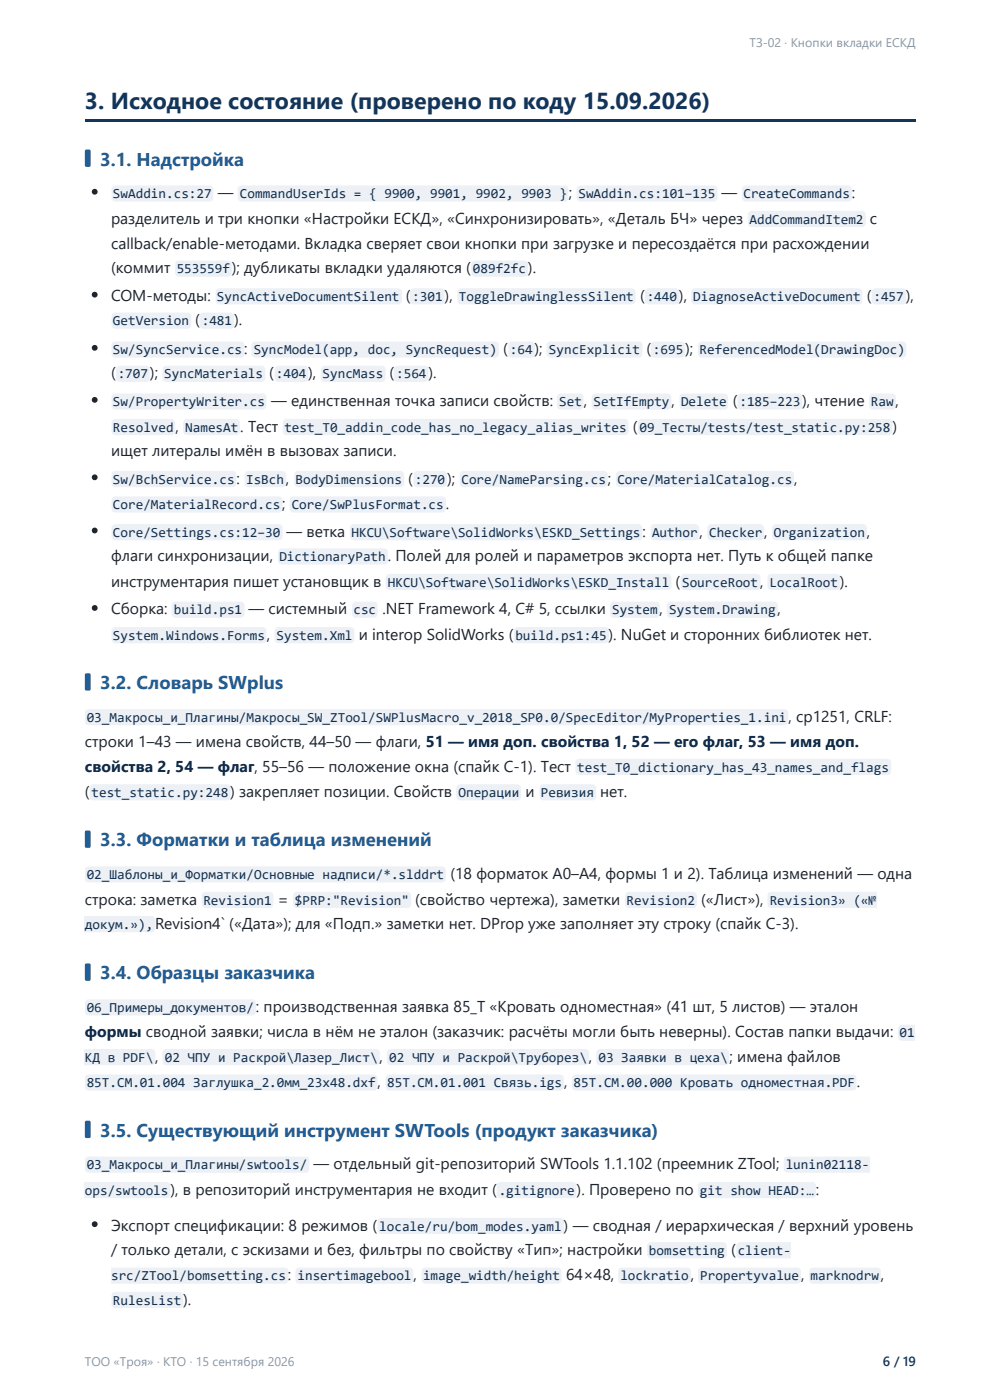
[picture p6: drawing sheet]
<svg xmlns="http://www.w3.org/2000/svg" width="210mm" height="297mm" viewBox="0 0 210 297" stroke-linecap="round" stroke-linejoin="round" font-family="sans-serif">
<defs><g id="words">
<text font-size="4.9" fill="#12355b" x="18" y="23.1">3. Исходное состояние (проверено по коду 15.09.2026)</text>
<g font-size="3.9" fill="#1f5f99">
<text x="21.3" y="35.2">3.1. Надстройка</text>
<text x="21.3" y="146.3">3.2. Словарь SWplus</text>
<text x="21.3" y="179.4">3.3. Форматки и таблица изменений</text>
<text x="21.3" y="207.6">3.4. Образцы заказчика</text>
<text x="21.3" y="241.2">3.5. Существующий инструмент SWTools (продукт заказчика)</text>
</g>
<g font-size="3.3" fill="#1d232b">
<text x="23.5" y="47.4">разделитель и три кнопки «Настройки ЕСКД», «Синхронизировать», «Деталь БЧ» через</text>
<text x="46.2" y="42">—</text>
<text x="120.6" y="42">;</text>
<text x="153" y="42">—</text>
<text x="180.6" y="42">:</text>
<text x="184.4" y="47.4">с</text>
<text x="23.5" y="52.8">callback/enable-методами. Вкладка сверяет свои кнопки при загрузке и пересоздаётся при расхождении</text>
<text x="23.5" y="58">(коммит</text>
<text x="49.1" y="58">); дубликаты вкладки удаляются (</text>
<text x="111.9" y="58">).</text>
<text x="23.5" y="63.9">COM-методы:</text>
<text x="86" y="63.9">(</text>
<text x="94.3" y="63.9">),</text>
<text x="135.7" y="63.9">(</text>
<text x="143.9" y="63.9">),</text>
<text x="183.8" y="63.9">(</text>
<text x="192" y="63.9">),</text>
<text x="41.4" y="69">(</text>
<text x="49.6" y="69">).</text>
<text x="51.8" y="75.1">:</text>
<text x="106.7" y="75.1">(</text>
<text x="113.3" y="75.1">);</text>
<text x="137" y="75.1">(</text>
<text x="145.3" y="75.1">);</text>
<text x="23.5" y="80.3">(</text>
<text x="31.8" y="80.3">);</text>
<text x="57.1" y="80.3">(</text>
<text x="65.3" y="80.3">),</text>
<text x="82.6" y="80.3">(</text>
<text x="90.8" y="80.3">).</text>
<text x="57.5" y="86.2">— единственная точка записи свойств:</text>
<text x="123.8" y="86.2">,</text>
<text x="142.4" y="86.2">,</text>
<text x="155.4" y="86.2">(</text>
<text x="170.1" y="86.2">), чтение</text>
<text x="189.9" y="86.2">,</text>
<text x="37.2" y="91.6">,</text>
<text x="50.9" y="91.6">. Тест</text>
<text x="134.2" y="91.6">(</text>
<text x="189.2" y="91.6">)</text>
<text x="23.5" y="96.7">ищет литералы имён в вызовах записи.</text>
<text x="50.1" y="102.6">:</text>
<text x="60.6" y="102.6">,</text>
<text x="86.5" y="102.6">(</text>
<text x="94.8" y="102.6">);</text>
<text x="128.9" y="102.6">;</text>
<text x="168.4" y="102.6">,</text>
<text x="59.8" y="108">;</text>
<text x="60.7" y="113.9">— ветка</text>
<text x="94.5" y="108">.</text>
<text x="136.2" y="113.9">:</text>
<text x="148.3" y="113.9">,</text>
<text x="162" y="113.9">,</text>
<text x="183.8" y="113.9">,</text>
<text x="23.5" y="119">флаги синхронизации,</text>
<text x="82.2" y="119">. Полей для ролей и параметров экспорта нет. Путь к общей папке</text>
<text x="23.5" y="124.4">инструментария пишет установщик в</text>
<text x="143.2" y="124.4">(</text>
<text x="161.1" y="124.4">,</text>
<text x="178.1" y="124.4">).</text>
<text x="23.5" y="130.3">Сборка:</text>
<text x="52.7" y="130.3">— системный</text>
<text x="81.1" y="130.3">.NET Framework 4, C# 5, ссылки</text>
<text x="139.8" y="130.3">,</text>
<text x="164.8" y="130.3">,</text>
<text x="56.6" y="135.7">,</text>
<text x="76.1" y="135.7">и interop SolidWorks (</text>
<text x="129" y="135.7">). NuGet и сторонних библиотек нет.</text>
<text x="167.2" y="153.1">, cp1251, CRLF:</text>
<text x="18" y="158.5">строки 1–43 — имена свойств, 44–50 — флаги, 51 — имя доп. свойства 1, 52 — его флаг, 53 — имя доп.</text>
<text x="18" y="169.1">(</text>
<text x="48.8" y="169.1">) закрепляет позиции. Свойств</text>
<text x="111.4" y="169.1">и</text>
<text x="127.2" y="169.1">нет.</text>
<text x="18" y="191.9">строка: заметка</text>
<text x="58.9" y="191.9">=</text>
<text x="88" y="191.9">(свойство чертежа), заметки</text>
<text x="95.5" y="186.5">(18 форматок A0–A4, формы 1 и 2). Таблица изменений — одна</text>
<text x="148.7" y="191.9">(«Лист»),</text>
<text x="32.9" y="197">Revision4` («Дата»); для «Подп.» заметки нет. DProp уже заполняет эту строку (спайк С-3).</text>
<text x="54.3" y="214.7">: производственная заявка 85_Т «Кровать одноместная» (41 шт, 5 листов) — эталон</text>
<text x="32.9" y="225.3">,</text>
<text x="80.5" y="225.3">,</text>
<text x="124.8" y="225.3">,</text>
<text x="154.7" y="225.3">; имена файлов</text>
<text x="80.1" y="230.6">,</text>
<text x="119.6" y="230.6">,</text>
<text x="181.7" y="230.6">.</text>
<text x="66.5" y="248.1">— отдельный git-репозиторий SWTools 1.1.102 (преемник ZTool;</text>
<text x="36.1" y="253.5">), в репозиторий инструментария не входит (</text>
<text x="122.3" y="253.5">). Проверено по</text>
<text x="173" y="253.5">:</text>
<text x="23.5" y="261.1">Экспорт спецификации: 8 режимов (</text>
<text x="119.5" y="261.1">) — сводная / иерархическая / верхний уровень</text>
<text x="23.5" y="266.2">/ только детали, с эскизами и без, фильтры по свойству «Тип»; настройки</text>
<text x="155" y="266.2">(</text>
<text x="61" y="271.6">:</text>
<text x="87.7" y="271.6">,</text>
<text x="120" y="271.6">64×48,</text>
<text x="146.4" y="271.6">,</text>
<text x="169.8" y="271.6">,</text>
<text x="186.8" y="271.6">,</text>
<text x="38.8" y="276.8">).</text>
</g>
<g font-size="3.3" fill="#0b2440">
<text x="18" y="163.7">свойства 2, 54 — флаг, 55–56 — положение окна (спайк С-1). Тест</text>
<text x="18" y="220.1">формы сводной заявки; числа в нём не эталон (заказчик: расчёты могли быть неверны). Состав папки выдачи:</text>
</g>
<g font-size="2.9" fill="#14304f">
<text x="23.9" y="42">SwAddin.cs:27</text>
<text x="50.9" y="42">CommandUserIds = { 9900, 9901, 9902, 9903 }</text>
<text x="122.6" y="42">SwAddin.cs:101–135</text>
<text x="157.6" y="42">CreateCommands</text>
<text x="158.9" y="47.4">AddCommandItem2</text>
<text x="37.5" y="58">553559f</text>
<text x="100.3" y="58">089f2fc</text>
<text x="46" y="63.9">SyncActiveDocumentSilent</text>
<text x="87.4" y="63.9">:301</text>
<text x="97.3" y="63.9">ToggleDrawinglessSilent</text>
<text x="137.1" y="63.9">:440</text>
<text x="147" y="63.9">DiagnoseActiveDocument</text>
<text x="185.2" y="63.9">:457</text>
<text x="23.9" y="69">GetVersion</text>
<text x="42.8" y="69">:481</text>
<text x="23.9" y="75.1">Sw/SyncService.cs</text>
<text x="53.8" y="75.1">SyncModel(app, doc, SyncRequest)</text>
<text x="108.1" y="75.1">:64</text>
<text x="116.4" y="75.1">SyncExplicit</text>
<text x="138.4" y="75.1">:695</text>
<text x="148.3" y="75.1">ReferencedModel(DrawingDoc)</text>
<text x="24.9" y="80.3">:707</text>
<text x="34.8" y="80.3">SyncMaterials</text>
<text x="58.5" y="80.3">:404</text>
<text x="68.4" y="80.3">SyncMass</text>
<text x="84" y="80.3">:564</text>
<text x="23.9" y="86.2">Sw/PropertyWriter.cs</text>
<text x="118.6" y="86.2">Set</text>
<text x="125.8" y="86.2">SetIfEmpty</text>
<text x="144.4" y="86.2">Delete</text>
<text x="156.8" y="86.2">:185–223</text>
<text x="184.6" y="86.2">Raw</text>
<text x="23.9" y="91.6">Resolved</text>
<text x="39.3" y="91.6">NamesAt</text>
<text x="60.3" y="91.6">test_T0_addin_code_has_no_legacy_alias_writes</text>
<text x="135.6" y="91.6">09_Тесты/tests/test_static.py:258</text>
<text x="23.9" y="102.6">Sw/BchService.cs</text>
<text x="52.2" y="102.6">IsBch</text>
<text x="62.7" y="102.6">BodyDimensions</text>
<text x="87.9" y="102.6">:270</text>
<text x="97.8" y="102.6">Core/NameParsing.cs</text>
<text x="130.9" y="102.6">Core/MaterialCatalog.cs</text>
<text x="23.9" y="108">Core/MaterialRecord.cs</text>
<text x="23.9" y="113.9">Core/Settings.cs:12–30</text>
<text x="61.8" y="108">Core/SwPlusFormat.cs</text>
<text x="74.5" y="113.9">HKCU\Software\SolidWorks\ESKD_Settings</text>
<text x="138.2" y="113.9">Author</text>
<text x="150.3" y="113.9">Checker</text>
<text x="164" y="113.9">Organization</text>
<text x="59.2" y="119">DictionaryPath</text>
<text x="82.2" y="124.4">HKCU\Software\SolidWorks\ESKD_Install</text>
<text x="144.6" y="124.4">SourceRoot</text>
<text x="163.2" y="124.4">LocalRoot</text>
<text x="36.8" y="130.3">build.ps1</text>
<text x="74.9" y="130.3">csc</text>
<text x="129.8" y="130.3">System</text>
<text x="141.9" y="130.3">System.Drawing</text>
<text x="23.9" y="135.7">System.Windows.Forms</text>
<text x="58.6" y="135.7">System.Xml</text>
<text x="109.3" y="135.7">build.ps1:45</text>
<text x="18.4" y="153.1">03_Макросы_и_Плагины/Макросы_SW_ZTool/SWPlusMacro_v_2018_SP0.0/SpecEditor/MyProperties_1.ini</text>
<text x="122.4" y="163.7">test_T0_dictionary_has_43_names_and_flags</text>
<text x="19.4" y="169.1">test_static.py:248</text>
<text x="97.2" y="169.1">Операции</text>
<text x="114.7" y="169.1">Ревизия</text>
<text x="18.4" y="186.5">02_Шаблоны_и_Форматки/Основные надписи/*.slddrt</text>
<text x="43.1" y="191.9">Revision1</text>
<text x="62.5" y="191.9">$PRP:&quot;Revision&quot;</text>
<text x="132.8" y="191.9">Revision2</text>
<text x="163.2" y="191.9">Revision3» («№</text>
<text x="18" y="197">докум.»),</text>
<text x="18.4" y="214.7">06_Примеры_документов/</text>
<text x="190.7" y="220.1">01</text>
<text x="18" y="225.3">КД в PDF\</text>
<text x="34.9" y="225.3">02 ЧПУ и Раскрой\Лазер_Лист\</text>
<text x="82.5" y="225.3">02 ЧПУ и Раскрой\Труборез\</text>
<text x="126.9" y="225.3">03 Заявки в цеха\</text>
<text x="18.4" y="230.6">85T.СМ.01.004 Заглушка_2.0мм_23х48.dxf</text>
<text x="82.1" y="230.6">85T.СМ.01.001 Связь.igs</text>
<text x="121.6" y="230.6">85T.СМ.00.000 Кровать одноместная.PDF</text>
<text x="18.4" y="248.1">03_Макросы_и_Плагины/swtools/</text>
<text x="166.6" y="248.1">lunin02118-</text>
<text x="18" y="253.5">ops/swtools</text>
<text x="105.7" y="253.5">.gitignore</text>
<text x="148.4" y="253.5">git show HEAD:…</text>
<text x="80.4" y="261.1">locale/ru/bom_modes.yaml</text>
<text x="137.6" y="266.2">bomsetting</text>
<text x="156.4" y="266.2">client-</text>
<text x="23.5" y="271.6">src/ZTool/bomsetting.cs</text>
<text x="63.1" y="271.6">insertimagebool</text>
<text x="89.7" y="271.6">image_width/height</text>
<text x="131.5" y="271.6">lockratio</text>
<text x="148.5" y="271.6">Propertyvalue</text>
<text x="171.9" y="271.6">marknodrw</text>
<text x="23.9" y="276.8">RulesList</text>
</g>
<text font-size="2.8" fill="#12355b" x="187.2" y="289.7">6 / 19</text>
<g font-size="2.6" fill="#8a95a3">
<text x="158.9" y="10.1">ТЗ-02 · Кнопки вкладки ЕСКД</text>
<text x="18" y="289.7">ТОО «Троя» · КТО · 15 сентября 2026</text>
</g>
</g></defs>
<path d="M18 25.3h176v.5h-176z" fill="#12355b"/>
<path d="M18.1 31.8l.8-.1 .3 .2v3.2l-.2 .3h-.7l-.3-.2z" fill="#1f5f99"/>
<circle cx="20.1" cy="40.7" r=".61" fill="#1d232b"/>
<g fill="#edf1f5">
<path d="M23.9 39.6l.6-.3h19.9a.82 .82 0 0 1 .8 .8v1.8a.82 .82 0 0 1-.8 .9h-19.9a.82 .82 0 0 1-.9-.9v-1.9z"/>
<path d="M50.6 39.6l.6-.3h68.5a.82 .82 0 0 1 .8 .8v1.8a.82 .82 0 0 1-.8 .9h-68.5a.82 .82 0 0 1-.8-.9v-1.9z"/>
<path d="M122.5 39.6l.6-.3h28.2a.82 .82 0 0 1 .9 .8v1.8a.82 .82 0 0 1-.9 .9h-28.2a.82 .82 0 0 1-.9-.9l.1-1.9z"/>
<path d="M157.5 39.6l.6-.3h21.7a.82 .82 0 0 1 .8 .8v1.8a.82 .82 0 0 1-.8 .9h-21.7a.82 .82 0 0 1-.8-.9v-1.9z"/>
<path d="M158.8 45l.6-.3h23.3a.82 .82 0 0 1 .9 .8v1.8a.82 .82 0 0 1-.9 .9h-23.3a.82 .82 0 0 1-.9-.9l.1-1.9z"/>
<path d="M37.4 55.5l.5-.2h10.4a.82 .82 0 0 1 .8 .8v1.8a.82 .82 0 0 1-.8 .8h-10.4a.82 .82 0 0 1-.8-.8v-2z"/>
<path d="M100.2 55.5l.5-.2h10.4a.82 .82 0 0 1 .8 .8v1.8a.82 .82 0 0 1-.8 .8h-10.4a.82 .82 0 0 1-.8-.8v-2z"/>
</g>
<circle cx="20.1" cy="62.5" r=".61" fill="#1d232b"/>
<g fill="#edf1f5">
<path d="M45.9 61.4l.6-.2h37.9a.82 .82 0 0 1 .8 .8v1.8a.82 .82 0 0 1-.8 .8h-37.9a.82 .82 0 0 1-.8-.8v-2z"/>
<path d="M87.2 61.4l.5-.2h5.8a.82 .82 0 0 1 .8 .8v1.8a.82 .82 0 0 1-.8 .8h-5.8a.82 .82 0 0 1-.8-.8v-2z"/>
<path d="M97.2 61.4l.6-.2h36.1a.82 .82 0 0 1 .8 .8v1.8a.82 .82 0 0 1-.8 .8h-36.1a.82 .82 0 0 1-.8-.8v-2z"/>
<path d="M136.9 61.4l.6-.2h5.7a.82 .82 0 0 1 .9 .8v1.8a.82 .82 0 0 1-.9 .8h-5.7a.82 .82 0 0 1-.8-.8v-2z"/>
<path d="M146.8 61.4l.5-.2h34.7a.82 .82 0 0 1 .8 .8v1.8a.82 .82 0 0 1-.8 .8h-34.7a.82 .82 0 0 1-.8-.8v-2z"/>
<path d="M185 61.4l.6-.2h5.7a.82 .82 0 0 1 .8 .8v1.8a.82 .82 0 0 1-.8 .8h-5.7a.82 .82 0 0 1-.8-.8v-2z"/>
<path d="M23.9 66.6l.6-.3h15.2a.82 .82 0 0 1 .9 .8v1.8a.82 .82 0 0 1-.9 .8h-15.2a.82 .82 0 0 1-.9-.8v-1.9z"/>
<path d="M42.5 66.6l.6-.3h5.7a.82 .82 0 0 1 .8 .8v1.8a.82 .82 0 0 1-.8 .8h-5.7a.82 .82 0 0 1-.8-.8v-1.9z"/>
</g>
<circle cx="20.1" cy="73.8" r=".61" fill="#1d232b"/>
<g fill="#edf1f5">
<path d="M23.9 72.7l.6-.3h26.5a.82 .82 0 0 1 .8 .9v1.8a.82 .82 0 0 1-.8 .8h-26.5a.82 .82 0 0 1-.9-.8v-2z"/>
<path d="M53.6 72.7l.5-.3h50.9a.82 .82 0 0 1 .8 .9v1.8a.82 .82 0 0 1-.8 .8h-50.9a.82 .82 0 0 1-.8-.8v-2z"/>
<path d="M108 72.7l.6-.3h4a.82 .82 0 0 1 .8 .9v1.8a.82 .82 0 0 1-.8 .8h-4a.82 .82 0 0 1-.8-.8v-2z"/>
<path d="M116.1 72.7l.6-.3h18.7a.82 .82 0 0 1 .8 .9v1.8a.82 .82 0 0 1-.8 .8h-18.7a.82 .82 0 0 1-.8-.8v-2z"/>
<path d="M138.2 72.7l.5-.3h5.8a.82 .82 0 0 1 .8 .9v1.8a.82 .82 0 0 1-.8 .8h-5.8a.82 .82 0 0 1-.8-.8v-2z"/>
<path d="M148.2 72.7l.6-.3h42.5a.82 .82 0 0 1 .8 .9v1.8a.82 .82 0 0 1-.8 .8h-42.5a.82 .82 0 0 1-.8-.8v-2z"/>
<path d="M24.9 77.8l.5-.2h5.5a.82 .82 0 0 1 .8 .8v1.8a.82 .82 0 0 1-.8 .8h-5.5a.82 .82 0 0 1-.8-.8v-1.9z"/>
<path d="M34.7 77.8l.5-.2h20.2a.82 .82 0 0 1 .9 .8v1.8a.82 .82 0 0 1-.9 .8h-20.2a.82 .82 0 0 1-.8-.8v-1.9z"/>
<path d="M58.5 77.8l.5-.2h5.5a.82 .82 0 0 1 .8 .8v1.8a.82 .82 0 0 1-.8 .8h-5.5a.82 .82 0 0 1-.8-.8v-1.9z"/>
<path d="M68.3 77.8l.5-.2h12.1a.82 .82 0 0 1 .9 .8v1.8a.82 .82 0 0 1-.9 .8h-12.1a.82 .82 0 0 1-.8-.8v-1.9z"/>
<path d="M83.7 77.8l.6-.2h5.7a.82 .82 0 0 1 .8 .8v1.8a.82 .82 0 0 1-.8 .8h-5.7a.82 .82 0 0 1-.8-.8v-1.9z"/>
</g>
<circle cx="20.1" cy="84.8" r=".61" fill="#1d232b"/>
<g fill="#edf1f5">
<path d="M23.9 83.7l.6-.2h31.2a.82 .82 0 0 1 .8 .8v1.8a.82 .82 0 0 1-.8 .8h-31.2a.82 .82 0 0 1-.9-.8v-2z"/>
<path d="M118.3 83.7l.6-.2h4a.82 .82 0 0 1 .8 .8v1.8a.82 .82 0 0 1-.8 .8h-4a.82 .82 0 0 1-.8-.8v-2z"/>
<path d="M125.7 83.7l.5-.2h15.3a.82 .82 0 0 1 .8 .8v1.8a.82 .82 0 0 1-.8 .8h-15.3a.82 .82 0 0 1-.8-.8v-2z"/>
<path d="M144.3 83.7l.6-.2h8.6a.82 .82 0 0 1 .9 .8v1.8a.82 .82 0 0 1-.9 .8h-8.6a.82 .82 0 0 1-.8-.8v-2z"/>
<path d="M156.6 83.7l.5-.2h12.1a.82 .82 0 0 1 .9 .8v1.8a.82 .82 0 0 1-.9 .8h-12.1a.82 .82 0 0 1-.8-.8v-2z"/>
<path d="M184.5 83.7l.6-.2h4a.82 .82 0 0 1 .8 .8v1.8a.82 .82 0 0 1-.8 .8h-4a.82 .82 0 0 1-.8-.8v-2z"/>
<path d="M23.9 89.1l.6-.2h11.8a.82 .82 0 0 1 .8 .8v1.8a.82 .82 0 0 1-.8 .8h-11.8a.82 .82 0 0 1-.9-.8v-2z"/>
<path d="M39.1 89.1l.6-.2h10.3a.82 .82 0 0 1 .9 .8v1.8a.82 .82 0 0 1-.9 .8h-10.3a.82 .82 0 0 1-.9-.8l.1-2z"/>
<path d="M60.2 89.1l.6-.2h71.7a.82 .82 0 0 1 .8 .8v1.8a.82 .82 0 0 1-.8 .8h-71.7a.82 .82 0 0 1-.9-.8v-2z"/>
<path d="M135.5 89.1l.6-.2h52.3a.82 .82 0 0 1 .8 .8v1.8a.82 .82 0 0 1-.8 .8h-52.3a.82 .82 0 0 1-.9-.8v-2z"/>
</g>
<circle cx="20.1" cy="101.3" r=".61" fill="#1d232b"/>
<g fill="#edf1f5">
<path d="M23.9 100.2l.6-.3h24.8a.82 .82 0 0 1 .8 .8v1.8a.82 .82 0 0 1-.8 .8h-24.8a.82 .82 0 0 1-.9-.8v-1.9z"/>
<path d="M52.1 100.2l.6-.3h7.2a.82 .82 0 0 1 .8 .8v1.8a.82 .82 0 0 1-.8 .8h-7.2a.82 .82 0 0 1-.9-.8l.1-1.9z"/>
<path d="M62.6 100.2l.6-.3h21.7a.82 .82 0 0 1 .8 .8v1.8a.82 .82 0 0 1-.8 .8h-21.7a.82 .82 0 0 1-.8-.8v-1.9z"/>
<path d="M87.9 100.2l.6-.3h5.4a.82 .82 0 0 1 .9 .8v1.8a.82 .82 0 0 1-.9 .8h-5.4a.82 .82 0 0 1-.8-.8v-1.9z"/>
<path d="M97.7 100.2l.6-.3h29.7a.82 .82 0 0 1 .9 .8v1.8a.82 .82 0 0 1-.9 .8h-29.7a.82 .82 0 0 1-.8-.8v-1.9z"/>
<path d="M130.8 100.2l.6-.3h36.1a.82 .82 0 0 1 .8 .8v1.8a.82 .82 0 0 1-.8 .8h-36.1a.82 .82 0 0 1-.8-.8v-1.9z"/>
<path d="M23.9 105.5l.6-.2h34.6a.82 .82 0 0 1 .8 .8v1.8a.82 .82 0 0 1-.8 .8h-34.6a.82 .82 0 0 1-.9-.8v-1.9z"/>
<path d="M61.6 105.5l.6-.2h31.5a.82 .82 0 0 1 .8 .8v1.8a.82 .82 0 0 1-.8 .8h-31.5a.82 .82 0 0 1-.8-.8v-1.9z"/>
</g>
<circle cx="20.1" cy="112.5" r=".61" fill="#1d232b"/>
<g fill="#edf1f5">
<path d="M23.9 111.4l.6-.2h34.6a.82 .82 0 0 1 .8 .8v1.8a.82 .82 0 0 1-.8 .8h-34.6a.82 .82 0 0 1-.9-.8v-1.9z"/>
<path d="M74.4 111.4l.6-.2h60.4a.82 .82 0 0 1 .8 .8v1.8a.82 .82 0 0 1-.8 .8h-60.4a.82 .82 0 0 1-.8-.8v-1.9z"/>
<path d="M138.2 111.4l.5-.2h8.7a.82 .82 0 0 1 .8 .8v1.8a.82 .82 0 0 1-.8 .8h-8.7a.82 .82 0 0 1-.8-.8v-1.9z"/>
<path d="M150.2 111.4l.6-.2h10.4a.82 .82 0 0 1 .8 .8v1.8a.82 .82 0 0 1-.8 .8h-10.4a.82 .82 0 0 1-.8-.8v-1.9z"/>
<path d="M163.9 111.4l.6-.2h18.5a.82 .82 0 0 1 .8 .8v1.8a.82 .82 0 0 1-.8 .8h-18.5a.82 .82 0 0 1-.8-.8v-1.9z"/>
<path d="M59.2 116.6l.6-.3h21.6a.82 .82 0 0 1 .9 .9v1.8a.82 .82 0 0 1-.9 .8h-21.6a.82 .82 0 0 1-.8-.8v-2z"/>
<path d="M82 122l.6-.3h58.9a.82 .82 0 0 1 .8 .9v1.8a.82 .82 0 0 1-.8 .8h-58.9a.82 .82 0 0 1-.8-.8v-2z"/>
<path d="M144.5 122l.6-.3h15.3a.82 .82 0 0 1 .8 .9v1.8a.82 .82 0 0 1-.8 .8h-15.3a.82 .82 0 0 1-.8-.8v-2z"/>
<path d="M162.9 122l.6-.3h13.8a.82 .82 0 0 1 .9 .9v1.8a.82 .82 0 0 1-.9 .8h-13.8a.82 .82 0 0 1-.8-.8v-2z"/>
</g>
<circle cx="20.1" cy="129" r=".61" fill="#1d232b"/>
<g fill="#edf1f5">
<path d="M36.6 127.9l.6-.3h13.8a.82 .82 0 0 1 .8 .8v1.8a.82 .82 0 0 1-.8 .9h-13.8a.82 .82 0 0 1-.8-.9v-1.9z"/>
<path d="M74.9 127.9l.6-.3h3.7a.82 .82 0 0 1 .8 .8v1.8a.82 .82 0 0 1-.8 .9h-3.7a.82 .82 0 0 1-.8-.9v-1.9z"/>
<path d="M129.6 127.9l.6-.3h8.9a.82 .82 0 0 1 .8 .8v1.8a.82 .82 0 0 1-.8 .9h-8.9a.82 .82 0 0 1-.9-.9l.1-1.9z"/>
<path d="M141.6 127.9l.6-.3h21.9a.82 .82 0 0 1 .8 .8v1.8a.82 .82 0 0 1-.8 .9h-21.9a.82 .82 0 0 1-.8-.9v-1.9z"/>
<path d="M23.9 133.3l.6-.3h31.2a.82 .82 0 0 1 .8 .8v1.8a.82 .82 0 0 1-.8 .9h-31.2a.82 .82 0 0 1-.9-.9v-1.9z"/>
<path d="M58.5 133.3l.5-.3h15.3a.82 .82 0 0 1 .8 .8v1.8a.82 .82 0 0 1-.8 .9h-15.3a.82 .82 0 0 1-.8-.9v-1.9z"/>
<path d="M109.2 133.3l.6-.3h18.5a.82 .82 0 0 1 .8 .8v1.8a.82 .82 0 0 1-.8 .9h-18.5a.82 .82 0 0 1-.8-.9v-1.9z"/>
</g>
<path d="M18.1 142.9l.8-.1 .3 .2v3.2l-.2 .3h-.7l-.3-.2z" fill="#1f5f99"/>
<g fill="#edf1f5">
<path d="M18.2 150.7l.6-.3h147.5a.82 .82 0 0 1 .8 .9v1.8a.82 .82 0 0 1-.8 .8h-147.5a.82 .82 0 0 1-.8-.8v-2z"/>
<path d="M122.2 161.2l.6-.2h65.3a.82 .82 0 0 1 .8 .8v1.8a.82 .82 0 0 1-.8 .8h-65.3a.82 .82 0 0 1-.8-.8v-2z"/>
<path d="M19.2 166.6l.6-.2h28.3a.82 .82 0 0 1 .8 .8v1.8a.82 .82 0 0 1-.8 .8h-28.3a.82 .82 0 0 1-.8-.8v-2z"/>
<path d="M97 166.6l.5-.2h12.1a.82 .82 0 0 1 .9 .8v1.8a.82 .82 0 0 1-.9 .8h-12.1a.82 .82 0 0 1-.8-.8v-2z"/>
<path d="M114.6 166.6l.6-.2h10.4a.82 .82 0 0 1 .8 .8v1.8a.82 .82 0 0 1-.8 .8h-10.4a.82 .82 0 0 1-.8-.8v-2z"/>
</g>
<path d="M18.1 176.3l.8-.1 .3 .2v3.1l-.2 .4h-.7l-.3-.2z" fill="#1f5f99"/>
<g fill="#edf1f5">
<path d="M18.2 184l.6-.2h74.9a.82 .82 0 0 1 .8 .8v1.8a.82 .82 0 0 1-.8 .8h-74.9a.82 .82 0 0 1-.8-.8v-1.9z"/>
<path d="M43 189.4l.6-.2h13.6a.82 .82 0 0 1 .8 .8v1.8a.82 .82 0 0 1-.8 .8h-13.6a.82 .82 0 0 1-.8-.8v-1.9z"/>
<path d="M62.4 189.4l.6-.2h23.3a.82 .82 0 0 1 .9 .8v1.8a.82 .82 0 0 1-.9 .8h-23.3a.82 .82 0 0 1-.9-.8l.1-1.9z"/>
<path d="M132.8 189.4l.6-.2h13.5a.82 .82 0 0 1 .8 .8v1.8a.82 .82 0 0 1-.8 .8h-13.5a.82 .82 0 0 1-.9-.8l.1-1.9z"/>
<path d="M162.9 189.4l.6-.2h22.3v3.4h-22.3a.82 .82 0 0 1-.8-.8v-1.9z"/>
<path d="M17.9 194.3h14.2a.82 .82 0 0 1 .9 .9v1.8a.82 .82 0 0 1-.9 .8h-14.2z"/>
</g>
<path d="M18.1 204.5l.8-.1 .3 .2v3.2l-.2 .3h-.7l-.3-.2z" fill="#1f5f99"/>
<g fill="#edf1f5">
<path d="M18.2 212.2l.6-.2h34.7a.82 .82 0 0 1 .8 .8v1.8a.82 .82 0 0 1-.8 .8h-34.7a.82 .82 0 0 1-.8-.8v-1.9z"/>
<path d="M190.7 217.6l.5-.2h2.7v3.4h-2.7a.82 .82 0 0 1-.8-.8v-1.9z"/>
<path d="M17.9 222.6h14.2a.82 .82 0 0 1 .9 .8v1.8a.82 .82 0 0 1-.9 .8h-14.2z"/>
<path d="M34.7 222.8l.5-.2h44.5a.82 .82 0 0 1 .8 .8v1.8a.82 .82 0 0 1-.8 .8h-44.5a.82 .82 0 0 1-.8-.8v-2z"/>
<path d="M82.2 222.8l.6-.2h41.3a.82 .82 0 0 1 .8 .8v1.8a.82 .82 0 0 1-.8 .8h-41.3a.82 .82 0 0 1-.8-.8v-2z"/>
<path d="M126.6 222.8l.6-.2h26.6a.82 .82 0 0 1 .8 .8v1.8a.82 .82 0 0 1-.8 .8h-26.6a.82 .82 0 0 1-.8-.8v-2z"/>
<path d="M18.2 228.2l.6-.3h60.4a.82 .82 0 0 1 .8 .9v1.8a.82 .82 0 0 1-.8 .8h-60.4a.82 .82 0 0 1-.8-.8v-2z"/>
<path d="M82 228.2l.6-.3h36.1a.82 .82 0 0 1 .8 .9v1.8a.82 .82 0 0 1-.8 .8h-36.1a.82 .82 0 0 1-.8-.8v-2z"/>
<path d="M121.5 228.2l.6-.3h58.7a.82 .82 0 0 1 .8 .9v1.8a.82 .82 0 0 1-.8 .8h-58.7a.82 .82 0 0 1-.8-.8v-2z"/>
</g>
<path d="M18.1 237.9l.8-.1 .3 .2v3.1l-.2 .3h-.7l-.3-.2z" fill="#1f5f99"/>
<g fill="#edf1f5">
<path d="M18.2 245.6l.6-.2h46a.82 .82 0 0 1 .8 .8v1.8a.82 .82 0 0 1-.8 .8h-46a.82 .82 0 0 1-.8-.8v-2z"/>
<path d="M166.4 245.6l.6-.2h17.3v3.4h-17.3a.82 .82 0 0 1-.9-.8l.1-2z"/>
<path d="M17.9 250.8h17.4a.82 .82 0 0 1 .8 .8v1.8a.82 .82 0 0 1-.8 .8h-17.4z"/>
<path d="M105.5 251l.6-.2h15.3a.82 .82 0 0 1 .8 .8v1.8a.82 .82 0 0 1-.8 .8h-15.3a.82 .82 0 0 1-.8-.8v-2z"/>
<path d="M148.2 251l.6-.2h23.4a.82 .82 0 0 1 .8 .8v1.8a.82 .82 0 0 1-.8 .8h-23.4a.82 .82 0 0 1-.8-.8v-2z"/>
</g>
<circle cx="20.1" cy="259.7" r=".61" fill="#1d232b"/>
<g fill="#edf1f5">
<path d="M80.3 258.6l.6-.2h37.8a.82 .82 0 0 1 .8 .8v1.8a.82 .82 0 0 1-.8 .8h-37.8a.82 .82 0 0 1-.9-.8l.1-2z"/>
<path d="M137.4 263.8l.6-.3h15.3a.82 .82 0 0 1 .8 .8v1.8a.82 .82 0 0 1-.8 .8h-15.3a.82 .82 0 0 1-.8-.8v-1.9z"/>
<path d="M156.3 263.8l.6-.3h10.8v3.4h-10.8a.82 .82 0 0 1-.8-.8v-1.9z"/>
<path d="M23.6 268.9h36.7a.82 .82 0 0 1 .9 .8v1.8a.82 .82 0 0 1-.9 .8h-36.7z"/>
<path d="M62.9 269.1l.5-.2h23.4a.82 .82 0 0 1 .9 .8v1.8a.82 .82 0 0 1-.9 .8h-23.4a.82 .82 0 0 1-.8-.8v-1.9z"/>
<path d="M89.6 269.1l.6-.2h28a.82 .82 0 0 1 .8 .8v1.8a.82 .82 0 0 1-.8 .8h-28a.82 .82 0 0 1-.8-.8v-1.9z"/>
<path d="M131.3 269.1l.6-.2h13.8a.82 .82 0 0 1 .8 .8v1.8a.82 .82 0 0 1-.8 .8h-13.8a.82 .82 0 0 1-.8-.8v-1.9z"/>
<path d="M148.2 269.1l.6-.2h20.2a.82 .82 0 0 1 .8 .8v1.8a.82 .82 0 0 1-.8 .8h-20.2a.82 .82 0 0 1-.8-.8v-1.9z"/>
<path d="M171.8 269.1l.6-.2h13.5a.82 .82 0 0 1 .8 .8v1.8a.82 .82 0 0 1-.8 .8h-13.5a.82 .82 0 0 1-.9-.8l.1-1.9z"/>
<path d="M23.9 274.3l.6-.2h13.5a.82 .82 0 0 1 .8 .8v1.8a.82 .82 0 0 1-.8 .8h-13.5a.82 .82 0 0 1-.9-.8v-2z"/>
</g>
<use href="#words"/>
</svg>
